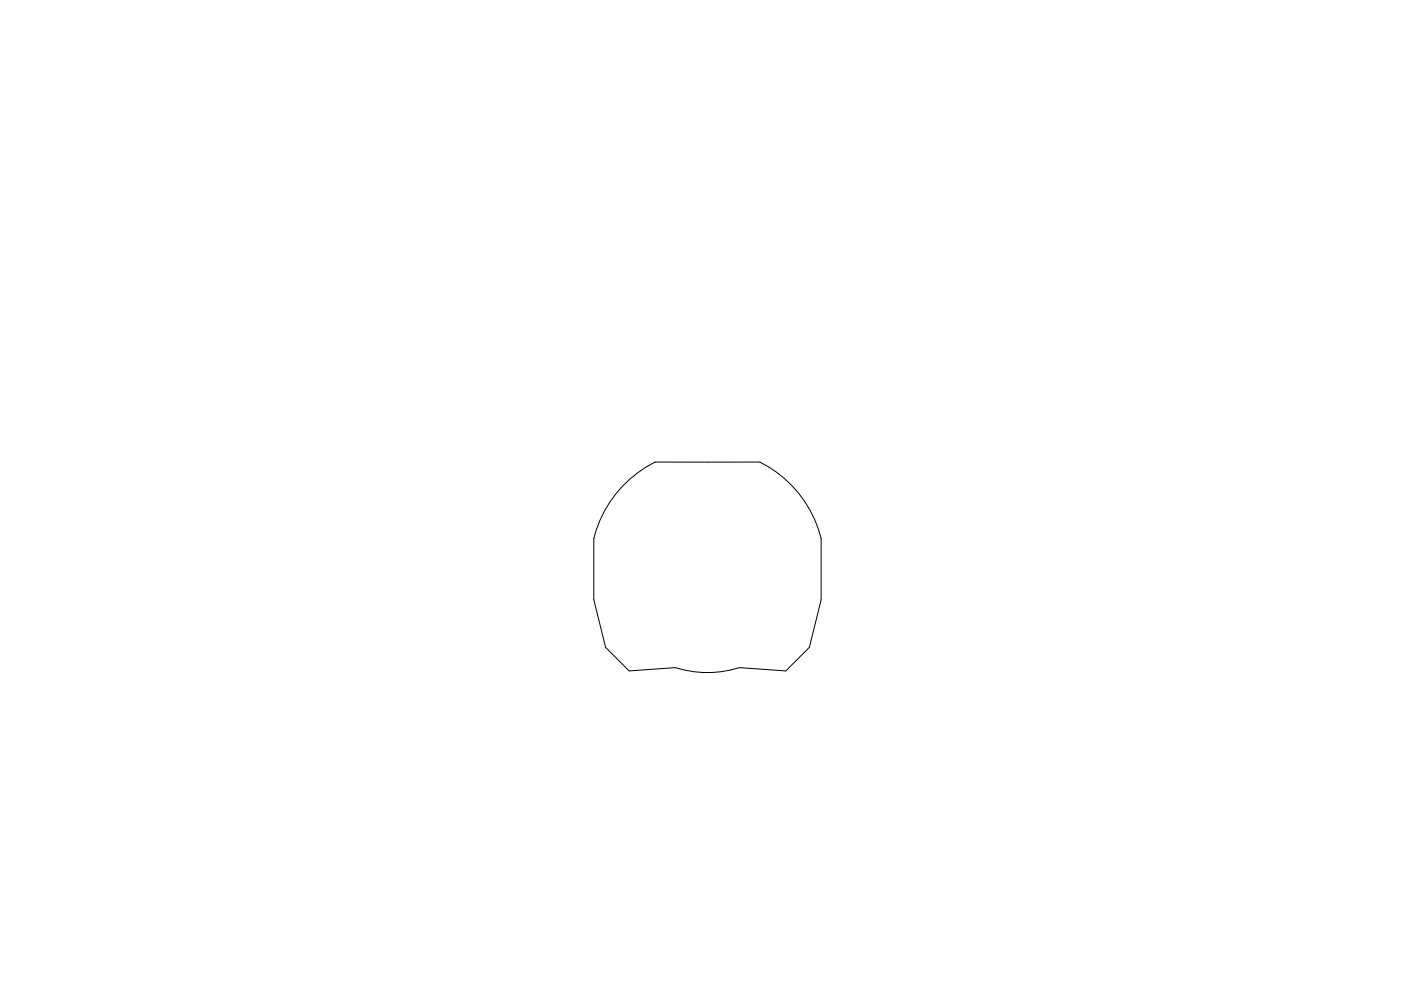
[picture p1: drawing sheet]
<svg xmlns="http://www.w3.org/2000/svg" width="297mm" height="210mm" viewBox="0 0 297 210" stroke-linecap="round" stroke-linejoin="round" font-family="sans-serif">
<path d="M132 103.2a24.8 24.8 0 0 1 6.9-5.2h22.2a24.8 24.8 0 0 1 13 16.2v13l-2.5 10.1-5 5-9.8-.7a22.5 22.5 0 0 1-13.6 0l-9.8 .7-5-5-2.5-10.1v-13a24.8 24.8 0 0 1 6.1-11z" fill="none" stroke="#000" stroke-width=".21"/>
</svg>
